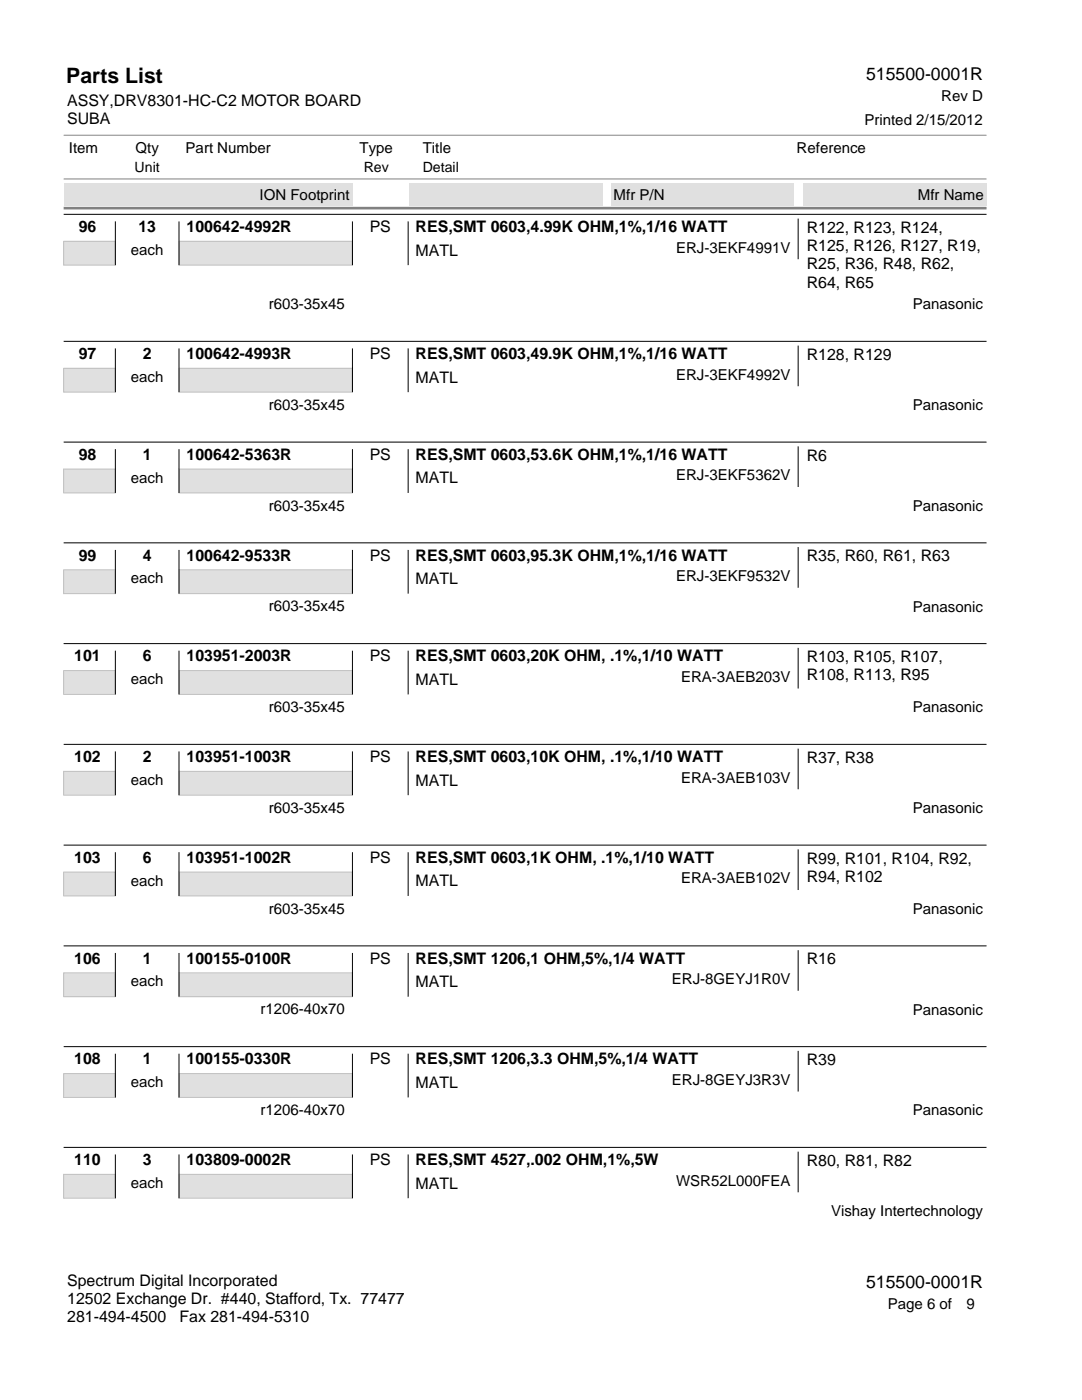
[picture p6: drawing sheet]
<svg xmlns="http://www.w3.org/2000/svg" width="216mm" height="279mm" viewBox="0 0 216 279" stroke-linecap="round" stroke-linejoin="round" font-family="sans-serif">
<defs><g id="words">
<text font-size="4.2" x="13.2" y="16.5">Parts List</text>
<g font-size="3.5">
<text x="172.8" y="15.9">515500-0001R</text>
<text x="172.8" y="257">515500-0001R</text>
</g>
<g font-size="3.2">
<text x="13.4" y="21.1">ASSY,DRV8301-HC-C2 MOTOR BOARD</text>
<text x="13.4" y="24.7">SUBA</text>
<text x="15.7" y="46.3">96</text>
<text x="27.6" y="46.3">13</text>
<text x="37.2" y="46.3">100642-4992R</text>
<text x="73.8" y="46.3">PS</text>
<text x="82.9" y="46.3">RES,SMT 0603,4.99K OHM,1%,1/16 WATT</text>
<text x="161" y="46.5">R122, R123, R124,</text>
<text x="82.9" y="51">MATL</text>
<text x="161" y="50.1">R125, R126, R127, R19,</text>
<text x="161" y="53.7">R25, R36, R48, R62,</text>
<text x="161" y="57.4">R64, R65</text>
<text x="15.7" y="71.7">97</text>
<text x="28.5" y="71.7">2</text>
<text x="37.2" y="71.7">100642-4993R</text>
<text x="73.8" y="71.7">PS</text>
<text x="82.9" y="71.7">RES,SMT 0603,49.9K OHM,1%,1/16 WATT</text>
<text x="161" y="71.8">R128, R129</text>
<text x="82.9" y="76.4">MATL</text>
<text x="15.7" y="91.8">98</text>
<text x="28.5" y="91.8">1</text>
<text x="37.2" y="91.8">100642-5363R</text>
<text x="73.8" y="91.8">PS</text>
<text x="82.9" y="91.8">RES,SMT 0603,53.6K OHM,1%,1/16 WATT</text>
<text x="161" y="91.9">R6</text>
<text x="82.9" y="96.5">MATL</text>
<text x="15.7" y="111.9">99</text>
<text x="28.5" y="111.9">4</text>
<text x="37.2" y="111.9">100642-9533R</text>
<text x="73.8" y="111.9">PS</text>
<text x="82.9" y="111.9">RES,SMT 0603,95.3K OHM,1%,1/16 WATT</text>
<text x="161" y="112">R35, R60, R61, R63</text>
<text x="82.9" y="116.6">MATL</text>
<text x="14.8" y="132">101</text>
<text x="28.5" y="132">6</text>
<text x="37.2" y="132">103951-2003R</text>
<text x="73.8" y="132">PS</text>
<text x="82.9" y="132">RES,SMT 0603,20K OHM, .1%,1/10 WATT</text>
<text x="82.9" y="136.7">MATL</text>
<text x="161" y="132.2">R103, R105, R107,</text>
<text x="161" y="135.8">R108, R113, R95</text>
<text x="14.8" y="152.1">102</text>
<text x="28.5" y="152.1">2</text>
<text x="37.2" y="152.1">103951-1003R</text>
<text x="73.8" y="152.1">PS</text>
<text x="82.9" y="152.1">RES,SMT 0603,10K OHM, .1%,1/10 WATT</text>
<text x="161" y="152.3">R37, R38</text>
<text x="82.9" y="156.8">MATL</text>
<text x="14.8" y="172.2">103</text>
<text x="28.5" y="172.2">6</text>
<text x="37.2" y="172.2">103951-1002R</text>
<text x="73.8" y="172.2">PS</text>
<text x="82.9" y="172.2">RES,SMT 0603,1K OHM, .1%,1/10 WATT</text>
<text x="161" y="172.4">R99, R101, R104, R92,</text>
<text x="82.9" y="176.9">MATL</text>
<text x="161" y="176">R94, R102</text>
<text x="14.8" y="192.3">106</text>
<text x="28.5" y="192.3">1</text>
<text x="37.2" y="192.3">100155-0100R</text>
<text x="73.8" y="192.3">PS</text>
<text x="82.9" y="192.3">RES,SMT 1206,1 OHM,5%,1/4 WATT</text>
<text x="82.9" y="197">MATL</text>
<text x="161" y="192.5">R16</text>
<text x="14.8" y="212.4">108</text>
<text x="28.5" y="212.4">1</text>
<text x="37.2" y="212.4">100155-0330R</text>
<text x="73.8" y="212.4">PS</text>
<text x="82.9" y="212.4">RES,SMT 1206,3.3 OHM,5%,1/4 WATT</text>
<text x="161" y="212.6">R39</text>
<text x="82.9" y="217.1">MATL</text>
<text x="14.8" y="232.6">110</text>
<text x="28.5" y="232.6">3</text>
<text x="37.2" y="232.6">103809-0002R</text>
<text x="73.8" y="232.6">PS</text>
<text x="82.9" y="232.6">RES,SMT 4527,.002 OHM,1%,5W</text>
<text x="161" y="232.7">R80, R81, R82</text>
<text x="82.9" y="237.2">MATL</text>
<text x="13.4" y="256.7">Spectrum Digital Incorporated</text>
<text x="13.4" y="260.3">12502 Exchange Dr. #440, Stafford, Tx. 77477</text>
<text x="13.4" y="263.9">281-494-4500</text>
<text x="35.8" y="263.9">Fax 281-494-5310</text>
</g>
<g font-size="3">
<text x="187.8" y="20.2">Rev D</text>
<text x="172.5" y="24.9">Printed 2/15/2012</text>
<text x="13.8" y="30.5">Item</text>
<text x="27" y="30.5">Qty</text>
<text x="37" y="30.5">Part Number</text>
<text x="71.8" y="30.5">Type</text>
<text x="84.3" y="30.5">Title</text>
<text x="159" y="30.5">Reference</text>
<text x="51.8" y="39.9">ION Footprint</text>
<text x="122.4" y="39.9">Mfr P/N</text>
<text x="183.2" y="39.9">Mfr Name</text>
<text x="26.1" y="50.9">each</text>
<text x="134.9" y="50.4">ERJ-3EKF4991V</text>
<text x="53.6" y="61.7">r603-35x45</text>
<text x="182.1" y="61.7">Panasonic</text>
<text x="26.1" y="76.2">each</text>
<text x="134.9" y="75.7">ERJ-3EKF4992V</text>
<text x="53.6" y="81.8">r603-35x45</text>
<text x="182.1" y="81.8">Panasonic</text>
<text x="134.9" y="95.8">ERJ-3EKF5362V</text>
<text x="26.1" y="96.3">each</text>
<text x="53.6" y="101.9">r603-35x45</text>
<text x="182.1" y="102">Panasonic</text>
<text x="26.1" y="116.4">each</text>
<text x="134.9" y="116">ERJ-3EKF9532V</text>
<text x="53.6" y="122">r603-35x45</text>
<text x="182.1" y="122.1">Panasonic</text>
<text x="26.1" y="136.5">each</text>
<text x="135.9" y="136.1">ERA-3AEB203V</text>
<text x="53.6" y="142.1">r603-35x45</text>
<text x="182.1" y="142.2">Panasonic</text>
<text x="26.1" y="156.7">each</text>
<text x="135.9" y="156.2">ERA-3AEB103V</text>
<text x="53.6" y="162.2">r603-35x45</text>
<text x="182.1" y="162.3">Panasonic</text>
<text x="26.1" y="176.8">each</text>
<text x="135.9" y="176.3">ERA-3AEB102V</text>
<text x="53.6" y="182.3">r603-35x45</text>
<text x="182.1" y="182.4">Panasonic</text>
<text x="26.1" y="196.9">each</text>
<text x="134.1" y="196.4">ERJ-8GEYJ1R0V</text>
<text x="52" y="202.4">r1206-40x70</text>
<text x="182.1" y="202.5">Panasonic</text>
<text x="26.1" y="217">each</text>
<text x="134.1" y="216.5">ERJ-8GEYJ3R3V</text>
<text x="52" y="222.5">r1206-40x70</text>
<text x="182.1" y="222.6">Panasonic</text>
<text x="26.1" y="237.1">each</text>
<text x="134.9" y="236.6">WSR52L000FEA</text>
<text x="165.8" y="242.7">Vishay Intertechnology</text>
<text x="177.1" y="261.3">Page 6 of</text>
<text x="192.8" y="261.3">9</text>
</g>
<g font-size="2.8">
<text x="26.9" y="34.3">Unit</text>
<text x="72.6" y="34.3">Rev</text>
<text x="84.3" y="34.3">Detail</text>
</g>
</g></defs>
<path d="M12.7 48.2h10.3v4.7h-10.3z" fill="#e0e0e0"/>
<path d="M12.7 48.2h10.3v4.7h-10.3z" fill="none" stroke="#c0c0c0" stroke-width=".2"/>
<path d="M35.7 48.2h34.6v4.7h-34.6z" fill="#e0e0e0"/>
<path d="M35.7 48.2h34.6v4.7h-34.6z" fill="none" stroke="#c0c0c0" stroke-width=".2"/>
<path d="M12.7 42.8h184.1M23 44.2v8.7M35.7 44.2v8.7M70.3 44.2v8.7M81.4 44.2v8.7M159.3 43.6v8.1" fill="none" stroke="#000" stroke-width=".2"/>
<path d="M12.7 73.5h10.3v4.8h-10.3z" fill="#e0e0e0"/>
<path d="M12.7 73.5h10.3v4.8h-10.3z" fill="none" stroke="#c0c0c0" stroke-width=".2"/>
<path d="M35.7 73.5h34.6v4.8h-34.6z" fill="#e0e0e0"/>
<path d="M35.7 73.5h34.6v4.8h-34.6z" fill="none" stroke="#c0c0c0" stroke-width=".2"/>
<path d="M12.7 68.1h184.1M23 69.5v8.8M35.7 69.5v8.8M70.3 69.5v8.8M81.4 69.5v8.8M159.3 69v8.1" fill="none" stroke="#000" stroke-width=".2"/>
<path d="M12.7 93.6h10.3v4.8h-10.3z" fill="#e0e0e0"/>
<path d="M12.7 93.6h10.3v4.8h-10.3z" fill="none" stroke="#c0c0c0" stroke-width=".2"/>
<path d="M35.7 93.6h34.6v4.8h-34.6z" fill="#e0e0e0"/>
<path d="M35.7 93.6h34.6v4.8h-34.6z" fill="none" stroke="#c0c0c0" stroke-width=".2"/>
<path d="M12.7 88.2h184.1M23 89.6v8.8M35.7 89.6v8.8M70.3 89.6v8.8M81.4 89.6v8.8M159.3 89.1v8.1" fill="none" stroke="#000" stroke-width=".2"/>
<path d="M12.7 113.7h10.3v4.8h-10.3z" fill="#e0e0e0"/>
<path d="M12.7 113.7h10.3v4.8h-10.3z" fill="none" stroke="#c0c0c0" stroke-width=".2"/>
<path d="M35.7 113.7h34.6v4.8h-34.6z" fill="#e0e0e0"/>
<path d="M35.7 113.7h34.6v4.8h-34.6z" fill="none" stroke="#c0c0c0" stroke-width=".2"/>
<path d="M12.7 108.3h184.1M23 109.7v8.8M35.7 109.7v8.8M70.3 109.7v8.8M81.4 109.7v8.8M159.3 109.2v8.1" fill="none" stroke="#000" stroke-width=".2"/>
<path d="M12.7 133.8h10.3v4.8h-10.3z" fill="#e0e0e0"/>
<path d="M12.7 133.8h10.3v4.8h-10.3z" fill="none" stroke="#c0c0c0" stroke-width=".2"/>
<path d="M35.7 133.8h34.6v4.8h-34.6z" fill="#e0e0e0"/>
<path d="M35.7 133.8h34.6v4.8h-34.6z" fill="none" stroke="#c0c0c0" stroke-width=".2"/>
<path d="M12.7 128.4h184.1M23 129.9v8.7M35.7 129.9v8.7M70.3 129.9v8.7M81.4 129.9v8.7M159.3 129.3v8.1" fill="none" stroke="#000" stroke-width=".2"/>
<path d="M12.7 153.9h10.3v4.8h-10.3z" fill="#e0e0e0"/>
<path d="M12.7 153.9h10.3v4.8h-10.3z" fill="none" stroke="#c0c0c0" stroke-width=".2"/>
<path d="M35.7 153.9h34.6v4.8h-34.6z" fill="#e0e0e0"/>
<path d="M35.7 153.9h34.6v4.8h-34.6z" fill="none" stroke="#c0c0c0" stroke-width=".2"/>
<path d="M12.7 148.6h184.1M23 150v8.7M35.7 150v8.7M70.3 150v8.7M81.4 150v8.7M159.3 149.4v8.1" fill="none" stroke="#000" stroke-width=".2"/>
<path d="M12.7 174h10.3v4.8h-10.3z" fill="#e0e0e0"/>
<path d="M12.7 174h10.3v4.8h-10.3z" fill="none" stroke="#c0c0c0" stroke-width=".2"/>
<path d="M35.7 174h34.6v4.8h-34.6z" fill="#e0e0e0"/>
<path d="M35.7 174h34.6v4.8h-34.6z" fill="none" stroke="#c0c0c0" stroke-width=".2"/>
<path d="M12.7 168.7h184.1M23 170.1v8.7M35.7 170.1v8.7M70.3 170.1v8.7M81.4 170.1v8.7M159.3 169.5v8.1" fill="none" stroke="#000" stroke-width=".2"/>
<path d="M12.7 194.2h10.3v4.7h-10.3z" fill="#e0e0e0"/>
<path d="M12.7 194.2h10.3v4.7h-10.3z" fill="none" stroke="#c0c0c0" stroke-width=".2"/>
<path d="M35.7 194.2h34.6v4.7h-34.6z" fill="#e0e0e0"/>
<path d="M35.7 194.2h34.6v4.7h-34.6z" fill="none" stroke="#c0c0c0" stroke-width=".2"/>
<path d="M12.7 188.8h184.1M23 190.2v8.7M35.7 190.2v8.7M70.3 190.2v8.7M81.4 190.2v8.7M159.3 189.6v8.1" fill="none" stroke="#000" stroke-width=".2"/>
<path d="M12.7 214.3h10.3v4.7h-10.3z" fill="#e0e0e0"/>
<path d="M12.7 214.3h10.3v4.7h-10.3z" fill="none" stroke="#c0c0c0" stroke-width=".2"/>
<path d="M35.7 214.3h34.6v4.7h-34.6z" fill="#e0e0e0"/>
<path d="M35.7 214.3h34.6v4.7h-34.6z" fill="none" stroke="#c0c0c0" stroke-width=".2"/>
<path d="M12.7 208.9h184.1M23 210.3v8.7M35.7 210.3v8.7M70.3 210.3v8.7M81.4 210.3v8.7M159.3 209.7v8.1" fill="none" stroke="#000" stroke-width=".2"/>
<path d="M12.7 234.4h10.3v4.7h-10.3z" fill="#e0e0e0"/>
<path d="M12.7 234.4h10.3v4.7h-10.3z" fill="none" stroke="#c0c0c0" stroke-width=".2"/>
<path d="M35.7 234.4h34.6v4.7h-34.6z" fill="#e0e0e0"/>
<path d="M35.7 234.4h34.6v4.7h-34.6z" fill="none" stroke="#c0c0c0" stroke-width=".2"/>
<path d="M12.7 229h184.1M23 230.4v8.7M35.7 230.4v8.7M70.3 230.4v8.7M81.4 230.4v8.7M159.3 229.8v8.1" fill="none" stroke="#000" stroke-width=".2"/>
<path d="M12.7 41.5h184.1" fill="none" stroke="#808080" stroke-width=".53"/>
<g fill="#e0e0e0">
<path d="M12.7 36.5h57.6v4.5h-57.6z"/>
<path d="M81.8 36.5h38.5v4.5h-38.5z"/>
<path d="M121.9 36.5h36.5v4.5h-36.5z"/>
<path d="M160.3 36.5h36.5v4.5h-36.5z"/>
</g>
<path d="M12.7 35.7h184.1M12.7 27h184.1" fill="none" stroke="#808080" stroke-width=".2"/>
<use href="#words"/>
</svg>
